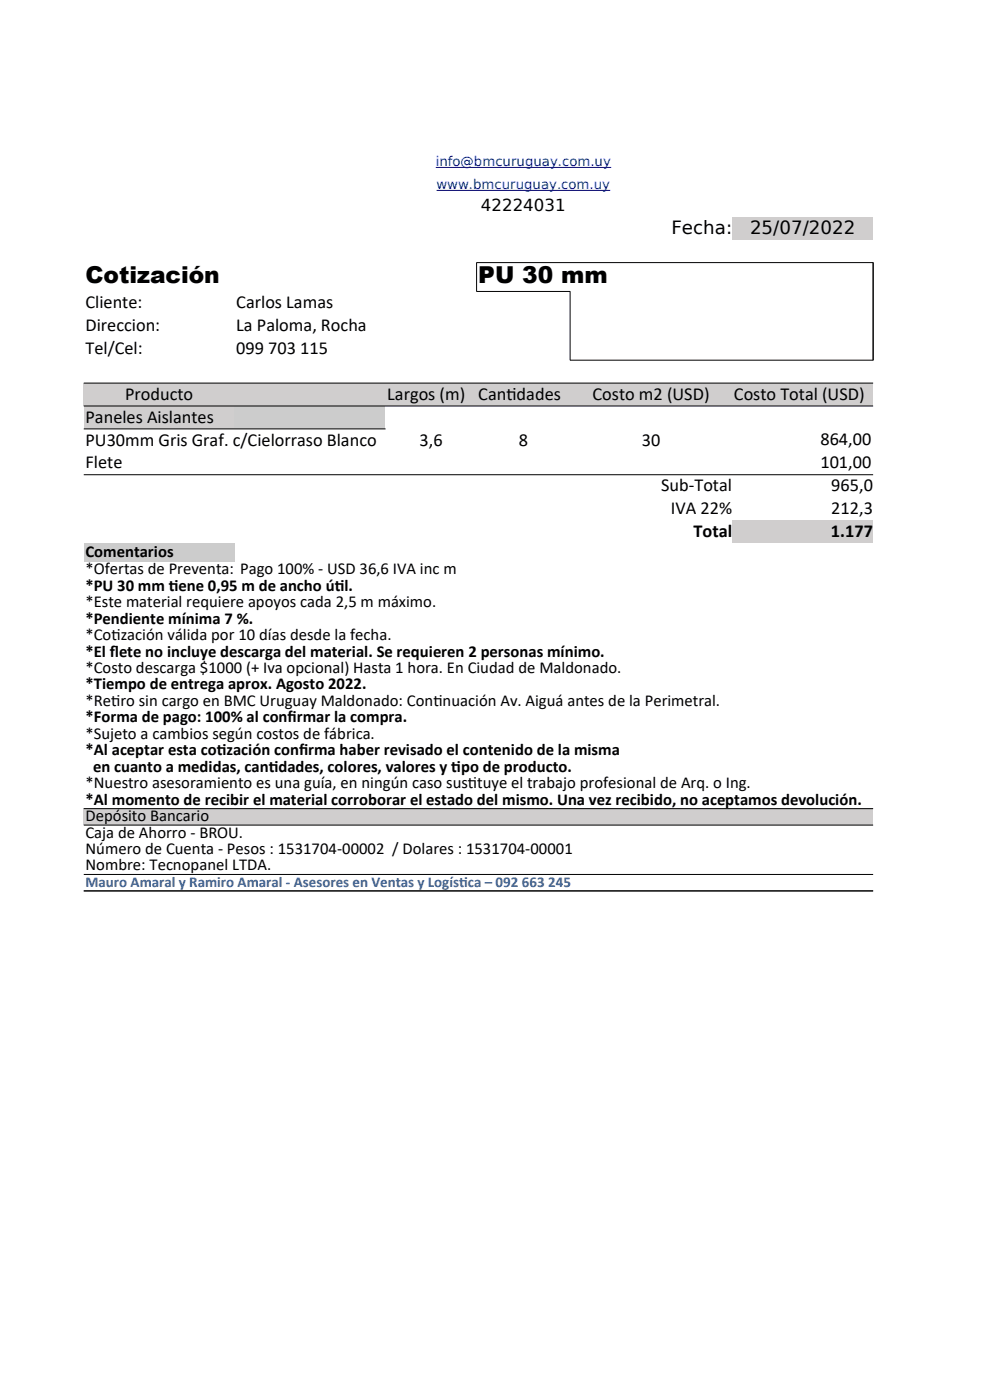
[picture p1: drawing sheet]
<svg xmlns="http://www.w3.org/2000/svg" width="210mm" height="297mm" viewBox="0 0 210 297" stroke-linecap="round" stroke-linejoin="round" font-family="sans-serif">
<defs><g id="words">
<g font-size="4.9">
<text x="18.1" y="60">Cotización</text>
<text x="101.5" y="60">PU 30 mm</text>
</g>
<g font-size="3.9">
<text x="142.4" y="49.6">Fecha:</text>
<text x="159.1" y="49.6">25/07/2022</text>
<text x="18.1" y="65.4">Cliente:</text>
<text x="50.1" y="65.4">Carlos Lamas</text>
<text x="18.1" y="70.2">Direccion:</text>
<text x="50.1" y="70.2">La Paloma, Rocha</text>
<text x="18.1" y="75.1">Tel/Cel:</text>
<text x="50.1" y="75.1">099 703 115</text>
<text x="18.1" y="89.7">Paneles Aislantes</text>
<text x="26.5" y="84.8">Producto</text>
<text x="82.2" y="84.8">Largos (m)</text>
<text x="101.5" y="84.8">Cant</text>
<text x="107.4" y="84.8">idades</text>
<text x="125.7" y="84.8">Costo m2 (USD)</text>
<text x="155.7" y="84.8">Costo Total (USD)</text>
<text x="18.1" y="94.5">PU30mm Gris Graf. c/Cielorraso Blanco</text>
<text x="89" y="94.5">3,6</text>
<text x="110" y="94.5">8</text>
<text x="136.2" y="94.5">30</text>
<text x="174" y="94.4">864,00</text>
<text x="18.1" y="99.4">Flete</text>
<text x="174" y="99.4">101,00</text>
<text x="140.2" y="104.1">Sub-Total</text>
<text x="176.4" y="104.3">965,0</text>
<text x="142.3" y="109">IVA 22%</text>
<text x="147.1" y="113.8">Total</text>
<text x="176.3" y="114">1.177</text>
<text x="176.4" y="109.1">212,3</text>
</g>
<g font-size="3.5">
<text x="102" y="44.8">42224031</text>
<text x="18.1" y="118.2">Comentarios</text>
<text x="18.1" y="121.9">*Ofertas de Preventa: Pago 100% - USD 36,6 IVA inc m</text>
<text x="18.1" y="125.3">*PU 30 mm t</text>
<text x="35.8" y="125.3">iene 0,95 m de ancho út</text>
<text x="71" y="125.3">il.</text>
<text x="18.1" y="128.8">*Este material requiere apoyos cada 2,5 m máximo.</text>
<text x="18.1" y="132.3">*Pendiente mínima 7 %.</text>
<text x="18.1" y="135.8">*Cot</text>
<text x="23.6" y="135.8">ización válida por 10 días desde la fecha.</text>
<text x="18.1" y="139.3">*El f</text>
<text x="18.1" y="142.8">*Costo descarga $1000 (+ Iva opcional) Hasta 1 hora. En Ciudad de Maldonado.</text>
<text x="23.3" y="139.3">lete no incluye descarga del material. Se requieren 2 personas mínimo.</text>
<text x="18.1" y="146.3">*Tiempo de entrega aprox. Agosto 2022.</text>
<text x="18.1" y="149.8">*Ret</text>
<text x="23.6" y="149.8">iro sin cargo en BMC Uruguay Maldonado: Cont</text>
<text x="91.9" y="149.8">inuación Av. Aiguá antes de la Perimetral.</text>
<text x="18.1" y="153.3">*Forma de pago: 100% al conf</text>
<text x="61" y="153.3">irmar la compra.</text>
<text x="18.1" y="156.7">*Sujeto a cambios según costos de fábrica.</text>
<text x="18.1" y="160.2">*Al aceptar esta cot</text>
<text x="46" y="160.2">ización conf</text>
<text x="63.4" y="160.2">irma haber revisado el contenido de la misma</text>
<text x="18.1" y="167.2">*Nuestro asesoramiento es una guía, en ningún caso sust</text>
<text x="19.7" y="163.7">en cuanto a medidas, cant</text>
<text x="57" y="163.7">idades, colores, valores y t</text>
<text x="95.7" y="163.7">ipo de producto.</text>
<text x="99.3" y="167.2">ituye el trabajo profesional de Arq. o Ing.</text>
<text x="18.1" y="170.7">*Al momento de recibir el material corroborar el estado del mismo. Una vez recibido, no aceptamos devolución.</text>
<text x="18.1" y="174.2">Depósito Bancario</text>
<text x="18.1" y="177.7">Caja de Ahorro - BROU.</text>
<text x="18.1" y="181.2">Número de Cuenta - Pesos : 1531704-00002 / Dolares : 1531704-00001</text>
<text x="18.1" y="184.6">Nombre: Tecnopanel LTDA.</text>
</g>
<g font-size="3.2" fill="#3465a4">
<text x="18.1" y="188.1">Mauro Amaral y Ramiro Amaral - Asesores en Ventas y Logíst</text>
<text x="97.4" y="188.1">ica – 092 663 245</text>
</g>
<g font-size="2.8" fill="#00f">
<text x="92.4" y="35.2">info@bmcuruguay.com.uy</text>
<text x="92.6" y="40.1">www.bmcuruguay.com.uy</text>
</g>
</g></defs>
<g fill="#d0cece">
<path d="M155.3 46h29.9v4.8h-29.9z" fill-rule="evenodd"/>
<path d="M17.8 81.2h167.4v4.9h-167.4z" fill-rule="evenodd"/>
<path d="M17.8 86.1h32v4.9h-32z" fill-rule="evenodd"/>
</g>
<path d="M49.8 86.1h32v4.9h-32z" fill-rule="evenodd" fill="#ccc"/>
<path d="M155.3 110.4h29.9v4.9h-29.9z" fill-rule="evenodd" fill="#d0cece"/>
<path d="M17.8 115.3h32v3.9h-32z" fill-rule="evenodd" fill="#ccc"/>
<path d="M17.8 171.5h167.4v3.5h-167.4z" fill-rule="evenodd" fill="#d0cece"/>
<path d="M120.9 61.8v14.6h64.3v-20.7h-84.1v6.2l19.9-.1M17.8 81.3h167.4M17.8 86.1h167.4M17.8 91h64M17.8 100.7h167.4M17.8 171.6h167.4M17.8 175h167.4M17.8 185.5h167.4M17.8 189h167.4" fill="none" stroke="#000" stroke-width=".21"/>
<path d="M92.4 35.5h37.3M92.6 40.4h36.9" fill="none" stroke="#00f" stroke-width=".21"/>
<use href="#words"/>
</svg>
